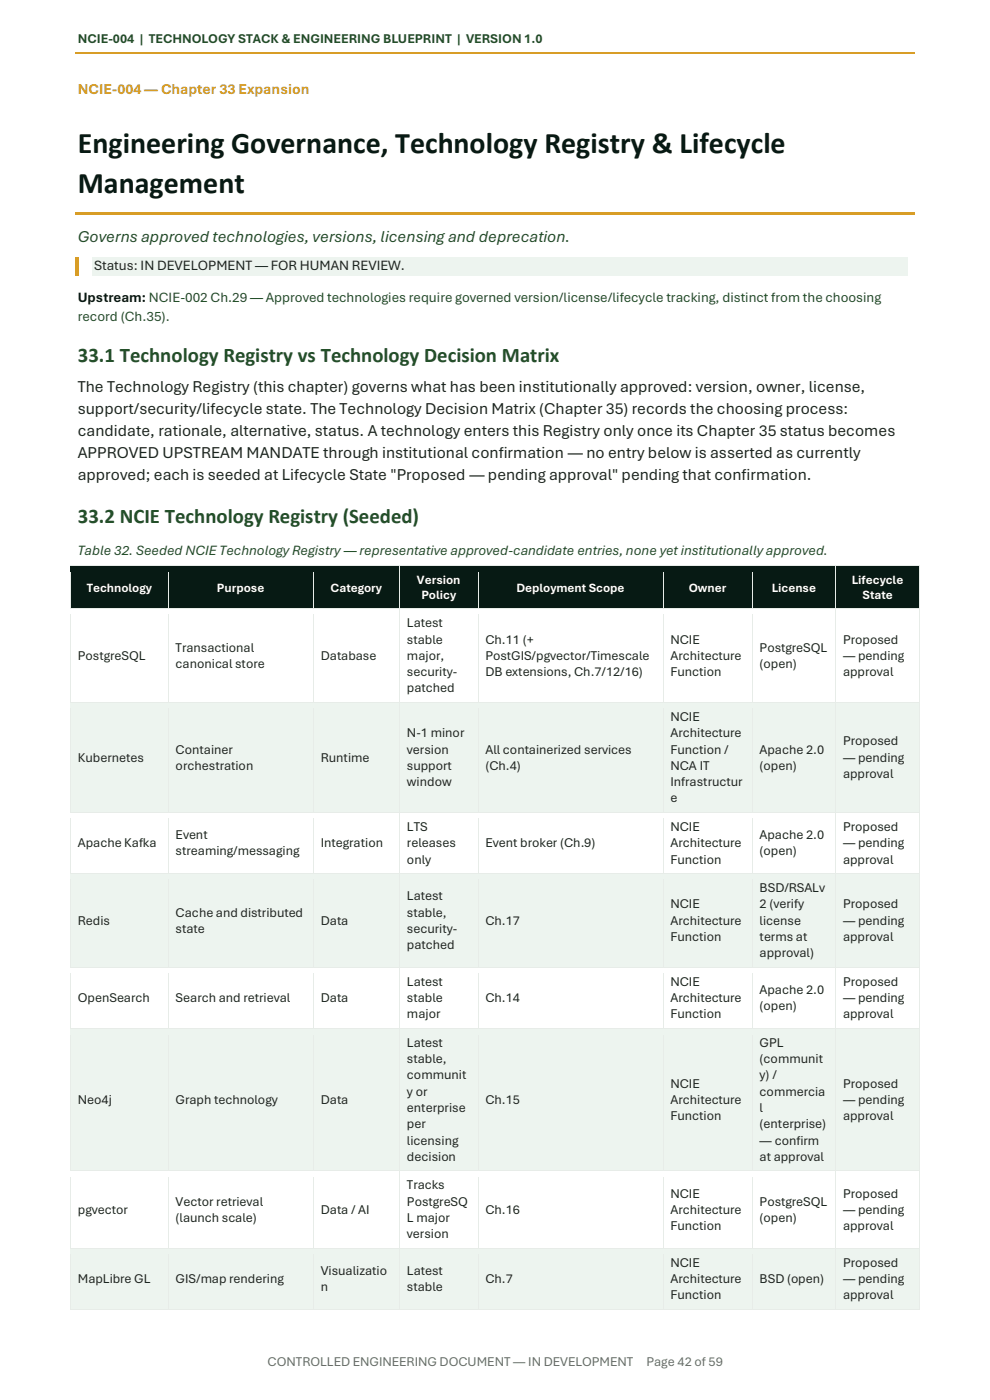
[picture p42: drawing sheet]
<svg xmlns="http://www.w3.org/2000/svg" width="210mm" height="297mm" viewBox="0 0 210 297" stroke-linecap="round" stroke-linejoin="round" font-family="sans-serif">
<defs><g id="words">
<g font-size="6.3" fill="#071a14">
<text x="16.5" y="32.6">Engineering Governance, Technology Registry &amp; Lifecycle</text>
<text x="16.5" y="40.9">Management</text>
</g>
<g font-size="4.4" fill="#234f29">
<text x="16.5" y="76.9">33.1 Technology Registry vs Technology Decision Matrix</text>
<text x="16.5" y="110.9">33.2 NCIE Technology Registry (Seeded)</text>
</g>
<text font-size="3.5" fill="#234f29" x="16.5" y="51.4">Governs approved technologies, versions, licensing and deprecation.</text>
<g font-size="3.5" fill="#202621">
<text x="16.5" y="83.2">The Technology Registry (this chapter) governs what has been institutionally approved: version, owner, license,</text>
<text x="16.5" y="87.9">support/security/lifecycle state. The Technology Decision Matrix (Chapter 35) records the choosing process:</text>
<text x="16.5" y="92.5">candidate, rationale, alternative, status. A technology enters this Registry only once its Chapter 35 status becomes</text>
<text x="16.5" y="97.2">APPROVED UPSTREAM MANDATE through institutional confirmation — no entry below is asserted as currently</text>
<text x="16.5" y="101.8">approved; each is seeded at Lifecycle State &quot;Proposed — pending approval&quot; pending that confirmation.</text>
</g>
<text font-size="3.2" fill="#d89d26" x="16.5" y="20">NCIE-004 — Chapter 33 Expansion</text>
<text font-size="3" fill="#202621" x="20" y="57.3">Status: IN DEVELOPMENT — FOR HUMAN REVIEW.</text>
<text font-size="3" fill="#071a14" x="16.5" y="64.1">Upstream: NCIE-002 Ch.29 — Approved technologies require governed version/license/lifecycle tracking, distinct from the choosing</text>
<g font-size="3" fill="#234f29">
<text x="16.5" y="68">record (Ch.35).</text>
<text x="16.5" y="117.8">Table 32. Seeded NCIE Technology Registry— representative approved-candidate entries, none yet institutionally approved.</text>
</g>
<text font-size="2.8" fill="#234f29" x="16.5" y="9.2">NCIE-004 | TECHNOLOGY STACK &amp; ENGINEERING BLUEPRINT | VERSION 1.0</text>
<g font-size="2.8" fill="#202621">
<text x="86.3" y="133.1">Latest</text>
<text x="86.3" y="136.5">stable</text>
<text x="103" y="136.5">Ch.11 (+</text>
<text x="142.2" y="136.5">NCIE</text>
<text x="178.9" y="136.5">Proposed</text>
<text x="16.5" y="140">PostgreSQL</text>
<text x="37.3" y="138.3">Transactional</text>
<text x="37.3" y="141.7">canonical store</text>
<text x="68" y="140">Database</text>
<text x="86.3" y="140">major,</text>
<text x="86.3" y="143.4">security-</text>
<text x="103" y="140">PostGIS/pgvector/Timescale</text>
<text x="103" y="143.4">DB extensions, Ch.7/12/16)</text>
<text x="142.2" y="140">Architecture</text>
<text x="142.2" y="143.4">Function</text>
<text x="161.1" y="138.3">PostgreSQL</text>
<text x="161.1" y="141.7">(open)</text>
<text x="178.9" y="140">— pending</text>
<text x="178.9" y="143.4">approval</text>
<text x="86.3" y="146.9">patched</text>
<text x="142.2" y="153">NCIE</text>
<text x="16.5" y="161.6">Kubernetes</text>
<text x="37.3" y="159.9">Container</text>
<text x="68" y="161.6">Runtime</text>
<text x="86.3" y="156.4">N-1 minor</text>
<text x="86.3" y="159.9">version</text>
<text x="103" y="159.9">All containerized services</text>
<text x="142.2" y="156.4">Architecture</text>
<text x="142.2" y="159.9">Function /</text>
<text x="161.1" y="159.9">Apache 2.0</text>
<text x="178.9" y="158.1">Proposed</text>
<text x="178.9" y="161.6">— pending</text>
<text x="37.3" y="163.3">orchestration</text>
<text x="86.3" y="163.3">support</text>
<text x="86.3" y="166.8">window</text>
<text x="103" y="163.3">(Ch.4)</text>
<text x="142.2" y="163.3">NCA IT</text>
<text x="142.2" y="166.8">Infrastructur</text>
<text x="161.1" y="163.3">(open)</text>
<text x="178.9" y="165">approval</text>
<text x="142.2" y="170.2">e</text>
<text x="16.5" y="179.7">Apache Kafka</text>
<text x="37.3" y="178">Event</text>
<text x="68" y="179.7">Integration</text>
<text x="86.3" y="176.3">LTS</text>
<text x="86.3" y="179.7">releases</text>
<text x="103" y="179.7">Event broker (Ch.9)</text>
<text x="142.2" y="176.3">NCIE</text>
<text x="142.2" y="179.7">Architecture</text>
<text x="161.1" y="178">Apache 2.0</text>
<text x="178.9" y="176.3">Proposed</text>
<text x="178.9" y="179.7">— pending</text>
<text x="37.3" y="181.5">streaming/messaging</text>
<text x="86.3" y="183.2">only</text>
<text x="142.2" y="183.2">Function</text>
<text x="161.1" y="181.5">(open)</text>
<text x="178.9" y="183.2">approval</text>
<text x="86.3" y="191">Latest</text>
<text x="161.1" y="189.3">BSD/RSALv</text>
<text x="16.5" y="196.2">Redis</text>
<text x="37.3" y="194.5">Cache and distributed</text>
<text x="37.3" y="197.9">state</text>
<text x="68" y="196.2">Data</text>
<text x="86.3" y="194.5">stable,</text>
<text x="86.3" y="197.9">security-</text>
<text x="103" y="196.2">Ch.17</text>
<text x="142.2" y="192.7">NCIE</text>
<text x="142.2" y="196.2">Architecture</text>
<text x="161.1" y="192.7">2 (verify</text>
<text x="161.1" y="196.2">license</text>
<text x="178.9" y="192.7">Proposed</text>
<text x="178.9" y="196.2">— pending</text>
<text x="86.3" y="201.3">patched</text>
<text x="142.2" y="199.6">Function</text>
<text x="161.1" y="199.6">terms at</text>
<text x="161.1" y="203.1">approval)</text>
<text x="178.9" y="199.6">approval</text>
<text x="86.3" y="209.2">Latest</text>
<text x="142.2" y="209.2">NCIE</text>
<text x="178.9" y="209.2">Proposed</text>
<text x="16.5" y="212.6">OpenSearch</text>
<text x="37.3" y="212.6">Search and retrieval</text>
<text x="68" y="212.6">Data</text>
<text x="86.3" y="212.6">stable</text>
<text x="103" y="212.6">Ch.14</text>
<text x="142.2" y="212.6">Architecture</text>
<text x="161.1" y="210.9">Apache 2.0</text>
<text x="161.1" y="214.3">(open)</text>
<text x="178.9" y="212.6">— pending</text>
<text x="86.3" y="216.1">major</text>
<text x="142.2" y="216.1">Function</text>
<text x="178.9" y="216.1">approval</text>
<text x="86.3" y="222.1">Latest</text>
<text x="86.3" y="225.6">stable,</text>
<text x="161.1" y="222.1">GPL</text>
<text x="161.1" y="225.6">(communit</text>
<text x="86.3" y="229">communit</text>
<text x="86.3" y="232.5">y or</text>
<text x="142.2" y="230.7">NCIE</text>
<text x="161.1" y="229">y) /</text>
<text x="161.1" y="232.5">commercia</text>
<text x="178.9" y="230.7">Proposed</text>
<text x="16.5" y="234.2">Neo4j</text>
<text x="37.3" y="234.2">Graph technology</text>
<text x="68" y="234.2">Data</text>
<text x="86.3" y="235.9">enterprise</text>
<text x="86.3" y="239.3">per</text>
<text x="103" y="234.2">Ch.15</text>
<text x="142.2" y="234.2">Architecture</text>
<text x="142.2" y="237.7">Function</text>
<text x="161.1" y="235.9">l</text>
<text x="161.1" y="239.3">(enterprise)</text>
<text x="178.9" y="234.2">— pending</text>
<text x="178.9" y="237.7">approval</text>
<text x="86.3" y="242.8">licensing</text>
<text x="161.1" y="242.8">— confirm</text>
<text x="86.3" y="246.2">decision</text>
<text x="161.1" y="246.2">at approval</text>
<text x="16.5" y="257.5">pgvector</text>
<text x="37.3" y="255.8">Vector retrieval</text>
<text x="68" y="257.5">Data / AI</text>
<text x="86.3" y="252.3">Tracks</text>
<text x="86.3" y="255.8">PostgreSQ</text>
<text x="103" y="257.5">Ch.16</text>
<text x="142.2" y="254.1">NCIE</text>
<text x="142.2" y="257.5">Architecture</text>
<text x="161.1" y="255.8">PostgreSQL</text>
<text x="178.9" y="254.1">Proposed</text>
<text x="178.9" y="257.5">— pending</text>
<text x="37.3" y="259.2">(launch scale)</text>
<text x="86.3" y="259.2">L major</text>
<text x="86.3" y="262.7">version</text>
<text x="142.2" y="261">Function</text>
<text x="161.1" y="259.2">(open)</text>
<text x="178.9" y="261">approval</text>
<text x="142.2" y="268.8">NCIE</text>
<text x="178.9" y="268.8">Proposed</text>
<text x="16.5" y="272.2">MapLibre GL</text>
<text x="37.3" y="272.2">GIS/map rendering</text>
<text x="68" y="270.5">Visualizatio</text>
<text x="68" y="273.9">n</text>
<text x="86.3" y="270.5">Latest</text>
<text x="86.3" y="273.9">stable</text>
<text x="103" y="272.2">Ch.7</text>
<text x="142.2" y="272.2">Architecture</text>
<text x="142.2" y="275.7">Function</text>
<text x="161.1" y="272.2">BSD (open)</text>
<text x="178.9" y="272.2">— pending</text>
<text x="178.9" y="275.7">approval</text>
</g>
<g font-size="2.8" fill="#66706a">
<text x="56.8" y="289.7">CONTROLLED ENGINEERING DOCUMENT — IN DEVELOPMENT</text>
<text x="137.2" y="289.7">Page 42 of 59</text>
</g>
<g font-size="2.7" fill="#fff">
<text x="18.4" y="125.5">Technology</text>
<text x="46" y="125.5">Purpose</text>
<text x="70.1" y="125.5">Category</text>
<text x="88.5" y="123.9">Version</text>
<text x="109.5" y="125.5">Deployment Scope</text>
<text x="146.1" y="125.5">Owner</text>
<text x="163.7" y="125.5">License</text>
<text x="180.7" y="123.9">Lifecycle</text>
<text x="89.4" y="127.1">Policy</text>
<text x="183" y="127.1">State</text>
</g>
</g></defs>
<path d="M16 11.2h178.1" fill="none" stroke="#d89d26" stroke-width=".34"/>
<path d="M16 44.9h178.1v.6h-178.1z" fill-rule="evenodd" fill="#d89d26"/>
<path d="M19.5 54.5h173.1v4h-173.1z" fill-rule="evenodd" fill="#edf4ef"/>
<path d="M15.9 54.5h.8v4h-.8z" fill-rule="evenodd" fill="#d89d26"/>
<g fill="#071a14">
<path d="M15 120.2h20.6v8.8h-20.6z" fill-rule="evenodd"/>
<path d="M16.5 123h17.6v3.2h-17.6z" fill-rule="evenodd"/>
<path d="M35.8 120.2h30.6v8.8h-30.6z" fill-rule="evenodd"/>
<path d="M37.3 123h27.6v3.2h-27.6z" fill-rule="evenodd"/>
<path d="M66.6 120.2h18v8.8h-18z" fill-rule="evenodd"/>
<path d="M68 123h15.2v3.2h-15.2z" fill-rule="evenodd"/>
<path d="M84.8 120.2h16.5v8.8h-16.5z" fill-rule="evenodd"/>
<path d="M86.3 121.4h13.5v3.2h-13.5z" fill-rule="evenodd"/>
<path d="M86.3 124.6h13.5v3.2h-13.5z" fill-rule="evenodd"/>
<path d="M101.4 120.2h39.1v8.8h-39.1z" fill-rule="evenodd"/>
<path d="M103 123h36v3.2h-36z" fill-rule="evenodd"/>
<path d="M140.7 120.2h18.8v8.8h-18.8z" fill-rule="evenodd"/>
<path d="M142.2 123h15.8v3.2h-15.8z" fill-rule="evenodd"/>
<path d="M159.6 120.2h17.6v8.8h-17.6z" fill-rule="evenodd"/>
<path d="M161.1 123h14.6v3.2h-14.6z" fill-rule="evenodd"/>
<path d="M177.4 120.2h17.7v8.8h-17.7z" fill-rule="evenodd"/>
<path d="M178.9 121.4h14.6v3.2h-14.6z" fill-rule="evenodd"/>
<path d="M178.9 124.6h14.6v3.2h-14.6z" fill-rule="evenodd"/>
</g>
<g fill="#e7ece8">
<path d="M14.8 119.9h.2v1.4h-.2z" fill-rule="evenodd"/>
<path d="M14.8 119.9h.2v.2h-.2z" fill-rule="evenodd"/>
</g>
<path d="M15 120h20.6" fill="none" stroke="#e7ece8" stroke-width=".21"/>
<path d="M15 120.1h20.6v1.2h-20.6z" fill-rule="evenodd" fill="#071a14"/>
<g fill="#e7ece8">
<path d="M35.6 120.1h.2v1.2h-.2z" fill-rule="evenodd"/>
<path d="M35.6 119.9h.2v.2h-.2z" fill-rule="evenodd"/>
</g>
<path d="M35.8 120h30.6" fill="none" stroke="#e7ece8" stroke-width=".21"/>
<path d="M35.8 120.1h30.6v1.2h-30.6z" fill-rule="evenodd" fill="#071a14"/>
<g fill="#e7ece8">
<path d="M66.4 120.1h.2v1.2h-.2z" fill-rule="evenodd"/>
<path d="M66.4 119.9h.2v.2h-.2z" fill-rule="evenodd"/>
</g>
<path d="M66.6 120h18.1" fill="none" stroke="#e7ece8" stroke-width=".21"/>
<path d="M66.6 120.1h18.1v1.2h-18.1z" fill-rule="evenodd" fill="#071a14"/>
<g fill="#e7ece8">
<path d="M84.7 120.1h.2v1.2h-.2z" fill-rule="evenodd"/>
<path d="M84.7 119.9h.2v.2h-.2z" fill-rule="evenodd"/>
</g>
<path d="M84.9 120h16.4" fill="none" stroke="#e7ece8" stroke-width=".21"/>
<path d="M84.9 120.1h16.4v1.2h-16.4z" fill-rule="evenodd" fill="#071a14"/>
<g fill="#e7ece8">
<path d="M101.3 120.1h.2v1.2h-.2z" fill-rule="evenodd"/>
<path d="M101.3 119.9h.2v.2h-.2z" fill-rule="evenodd"/>
</g>
<path d="M101.5 120h39.1" fill="none" stroke="#e7ece8" stroke-width=".21"/>
<path d="M101.5 120.1h39.1v1.2h-39.1z" fill-rule="evenodd" fill="#071a14"/>
<g fill="#e7ece8">
<path d="M140.6 120.1h.1v1.2h-.1z" fill-rule="evenodd"/>
<path d="M140.6 119.9h.1v.2h-.1z" fill-rule="evenodd"/>
</g>
<path d="M140.7 120h18.8" fill="none" stroke="#e7ece8" stroke-width=".21"/>
<path d="M140.7 120.1h18.8v1.2h-18.8z" fill-rule="evenodd" fill="#071a14"/>
<g fill="#e7ece8">
<path d="M159.5 120.1h.2v1.2h-.2z" fill-rule="evenodd"/>
<path d="M159.5 119.9h.2v.2h-.2z" fill-rule="evenodd"/>
</g>
<path d="M159.7 120h17.5" fill="none" stroke="#e7ece8" stroke-width=".21"/>
<path d="M159.7 120.1h17.5v1.2h-17.5z" fill-rule="evenodd" fill="#071a14"/>
<g fill="#e7ece8">
<path d="M177.2 120.1h.2v1.2h-.2z" fill-rule="evenodd"/>
<path d="M177.2 119.9h.2v.2h-.2z" fill-rule="evenodd"/>
</g>
<path d="M177.4 120h17.7" fill="none" stroke="#e7ece8" stroke-width=".21"/>
<path d="M177.4 120.1h17.7v1.2h-17.7z" fill-rule="evenodd" fill="#071a14"/>
<g fill="#e7ece8">
<path d="M195.1 119.9h.1v1.4h-.1z" fill-rule="evenodd"/>
<path d="M195.1 119.9h.1v.2h-.1z" fill-rule="evenodd"/>
</g>
<path d="M14.9 127.8h20.8v1.2h-20.8z" fill-rule="evenodd" fill="#071a14"/>
<path d="M14.9 121.3v7.7" fill="none" stroke="#e7ece8" stroke-width=".21"/>
<path d="M35.7 127.8h30.8v1.2h-30.8z" fill-rule="evenodd" fill="#071a14"/>
<path d="M35.7 121.3v7.7" fill="none" stroke="#e7ece8" stroke-width=".21"/>
<path d="M66.5 127.8h18.3v1.2h-18.3z" fill-rule="evenodd" fill="#071a14"/>
<path d="M66.5 121.3v7.7" fill="none" stroke="#e7ece8" stroke-width=".21"/>
<path d="M84.8 127.8h16.6v1.2h-16.6z" fill-rule="evenodd" fill="#071a14"/>
<path d="M84.8 121.3v7.7" fill="none" stroke="#e7ece8" stroke-width=".21"/>
<path d="M101.4 127.8h39.3v1.2h-39.3z" fill-rule="evenodd" fill="#071a14"/>
<path d="M101.4 121.3v7.7" fill="none" stroke="#e7ece8" stroke-width=".21"/>
<path d="M140.7 127.8h18.9v1.2h-18.9z" fill-rule="evenodd" fill="#071a14"/>
<path d="M140.7 121.3v7.7" fill="none" stroke="#e7ece8" stroke-width=".21"/>
<path d="M159.6 127.8h17.7v1.2h-17.7z" fill-rule="evenodd" fill="#071a14"/>
<path d="M159.6 121.3v7.7" fill="none" stroke="#e7ece8" stroke-width=".21"/>
<path d="M177.3 127.8h17.8v1.2h-17.8z" fill-rule="evenodd" fill="#071a14"/>
<path d="M177.3 121.3v7.7M195.1 121.3v7.7" fill="none" stroke="#e7ece8" stroke-width=".21"/>
<g fill="#fff">
<path d="M15 129.3h20.6v19.6h-20.6z" fill-rule="evenodd"/>
<path d="M16.5 137.3h17.6v3.5h-17.6z" fill-rule="evenodd"/>
<path d="M35.8 129.3h30.6v19.6h-30.6z" fill-rule="evenodd"/>
<path d="M37.3 135.7h27.6v3.4h-27.6z" fill-rule="evenodd"/>
<path d="M37.3 139.1h27.6v3.5h-27.6z" fill-rule="evenodd"/>
<path d="M66.6 129.3h18v19.6h-18z" fill-rule="evenodd"/>
<path d="M68 137.3h15.2v3.5h-15.2z" fill-rule="evenodd"/>
<path d="M84.8 129.3h16.5v19.6h-16.5z" fill-rule="evenodd"/>
<path d="M86.3 130.5h13.5v3.4h-13.5z" fill-rule="evenodd"/>
<path d="M86.3 133.9h13.5v3.4h-13.5z" fill-rule="evenodd"/>
<path d="M86.3 137.3h13.5v3.5h-13.5z" fill-rule="evenodd"/>
<path d="M86.3 140.8h13.5v3.4h-13.5z" fill-rule="evenodd"/>
<path d="M86.3 144.2h13.5v3.5h-13.5z" fill-rule="evenodd"/>
<path d="M101.4 129.3h39.1v19.6h-39.1z" fill-rule="evenodd"/>
<path d="M103 133.9h36v3.4h-36z" fill-rule="evenodd"/>
<path d="M103 137.3h36v3.5h-36z" fill-rule="evenodd"/>
<path d="M103 140.8h36v3.4h-36z" fill-rule="evenodd"/>
<path d="M140.7 129.3h18.8v19.6h-18.8z" fill-rule="evenodd"/>
<path d="M142.2 133.9h15.8v3.4h-15.8z" fill-rule="evenodd"/>
<path d="M142.2 137.3h15.8v3.5h-15.8z" fill-rule="evenodd"/>
<path d="M142.2 140.8h15.8v3.4h-15.8z" fill-rule="evenodd"/>
<path d="M159.6 129.3h17.6v19.6h-17.6z" fill-rule="evenodd"/>
<path d="M161.1 135.7h14.6v3.4h-14.6z" fill-rule="evenodd"/>
<path d="M161.1 139.1h14.6v3.5h-14.6z" fill-rule="evenodd"/>
<path d="M177.4 129.3h17.7v19.6h-17.7z" fill-rule="evenodd"/>
<path d="M178.9 133.9h14.6v3.4h-14.6z" fill-rule="evenodd"/>
<path d="M178.9 137.3h14.6v3.5h-14.6z" fill-rule="evenodd"/>
<path d="M178.9 140.8h14.6v3.4h-14.6z" fill-rule="evenodd"/>
</g>
<path d="M14.8 129h.2v1.4h-.2z" fill-rule="evenodd" fill="#e7ece8"/>
<path d="M15 129.1h20.6" fill="none" stroke="#e7ece8" stroke-width=".21"/>
<path d="M15 129.2h20.6v1.2h-20.6z" fill-rule="evenodd" fill="#fff"/>
<path d="M35.6 129h.2v1.4h-.2z" fill-rule="evenodd" fill="#e7ece8"/>
<path d="M35.8 129.1h30.6" fill="none" stroke="#e7ece8" stroke-width=".21"/>
<path d="M35.8 129.2h30.6v1.2h-30.6z" fill-rule="evenodd" fill="#fff"/>
<path d="M66.4 129h.2v1.4h-.2z" fill-rule="evenodd" fill="#e7ece8"/>
<path d="M66.6 129.1h18.1" fill="none" stroke="#e7ece8" stroke-width=".21"/>
<path d="M66.6 129.2h18.1v1.2h-18.1z" fill-rule="evenodd" fill="#fff"/>
<path d="M84.7 129h.2v1.4h-.2z" fill-rule="evenodd" fill="#e7ece8"/>
<path d="M84.9 129.1h16.4" fill="none" stroke="#e7ece8" stroke-width=".21"/>
<path d="M84.9 129.2h16.4v1.2h-16.4z" fill-rule="evenodd" fill="#fff"/>
<path d="M101.3 129h.2v1.4h-.2z" fill-rule="evenodd" fill="#e7ece8"/>
<path d="M101.5 129.1h39.1" fill="none" stroke="#e7ece8" stroke-width=".21"/>
<path d="M101.5 129.2h39.1v1.2h-39.1z" fill-rule="evenodd" fill="#fff"/>
<path d="M140.6 129h.1v1.4h-.1z" fill-rule="evenodd" fill="#e7ece8"/>
<path d="M140.7 129.1h18.8" fill="none" stroke="#e7ece8" stroke-width=".21"/>
<path d="M140.7 129.2h18.8v1.2h-18.8z" fill-rule="evenodd" fill="#fff"/>
<path d="M159.5 129h.2v1.4h-.2z" fill-rule="evenodd" fill="#e7ece8"/>
<path d="M159.7 129.1h17.5" fill="none" stroke="#e7ece8" stroke-width=".21"/>
<path d="M159.7 129.2h17.5v1.2h-17.5z" fill-rule="evenodd" fill="#fff"/>
<path d="M177.2 129h.2v1.4h-.2z" fill-rule="evenodd" fill="#e7ece8"/>
<path d="M177.4 129.1h17.7" fill="none" stroke="#e7ece8" stroke-width=".21"/>
<path d="M177.4 129.2h17.7v1.2h-17.7z" fill-rule="evenodd" fill="#fff"/>
<path d="M195.1 129h.1v1.4h-.1z" fill-rule="evenodd" fill="#e7ece8"/>
<path d="M14.9 147.7h20.8v1.2h-20.8z" fill-rule="evenodd" fill="#fff"/>
<path d="M14.9 130.4v18.5" fill="none" stroke="#e7ece8" stroke-width=".21"/>
<path d="M35.7 147.7h30.8v1.2h-30.8z" fill-rule="evenodd" fill="#fff"/>
<path d="M35.7 130.4v18.5" fill="none" stroke="#e7ece8" stroke-width=".21"/>
<path d="M66.5 147.7h18.3v1.2h-18.3z" fill-rule="evenodd" fill="#fff"/>
<path d="M66.5 130.4v18.5" fill="none" stroke="#e7ece8" stroke-width=".21"/>
<path d="M84.8 147.7h16.6v1.2h-16.6z" fill-rule="evenodd" fill="#fff"/>
<path d="M84.8 130.4v18.5" fill="none" stroke="#e7ece8" stroke-width=".21"/>
<path d="M101.4 147.7h39.3v1.2h-39.3z" fill-rule="evenodd" fill="#fff"/>
<path d="M101.4 130.4v18.5" fill="none" stroke="#e7ece8" stroke-width=".21"/>
<path d="M140.7 147.7h18.9v1.2h-18.9z" fill-rule="evenodd" fill="#fff"/>
<path d="M140.7 130.4v18.5" fill="none" stroke="#e7ece8" stroke-width=".21"/>
<path d="M159.6 147.7h17.7v1.2h-17.7z" fill-rule="evenodd" fill="#fff"/>
<path d="M159.6 130.4v18.5" fill="none" stroke="#e7ece8" stroke-width=".21"/>
<path d="M177.3 147.7h17.8v1.2h-17.8z" fill-rule="evenodd" fill="#fff"/>
<path d="M177.3 130.4v18.5M195.1 130.4v18.5" fill="none" stroke="#e7ece8" stroke-width=".21"/>
<g fill="#edf4ef">
<path d="M15 149.1h20.6v23.1h-20.6z" fill-rule="evenodd"/>
<path d="M16.5 159h17.6v3.4h-17.6z" fill-rule="evenodd"/>
<path d="M35.8 149.1h30.6v23.1h-30.6z" fill-rule="evenodd"/>
<path d="M37.3 157.2h27.6v3.5h-27.6z" fill-rule="evenodd"/>
<path d="M37.3 160.7h27.6v3.4h-27.6z" fill-rule="evenodd"/>
<path d="M66.6 149.1h18v23.1h-18z" fill-rule="evenodd"/>
<path d="M68 159h15.2v3.4h-15.2z" fill-rule="evenodd"/>
<path d="M84.8 149.1h16.5v23.1h-16.5z" fill-rule="evenodd"/>
<path d="M86.3 153.8h13.5v3.4h-13.5z" fill-rule="evenodd"/>
<path d="M86.3 157.2h13.5v3.5h-13.5z" fill-rule="evenodd"/>
<path d="M86.3 160.7h13.5v3.4h-13.5z" fill-rule="evenodd"/>
<path d="M86.3 164.1h13.5v3.5h-13.5z" fill-rule="evenodd"/>
<path d="M101.4 149.1h39.1v23.1h-39.1z" fill-rule="evenodd"/>
<path d="M103 157.2h36v3.5h-36z" fill-rule="evenodd"/>
<path d="M103 160.7h36v3.4h-36z" fill-rule="evenodd"/>
<path d="M140.7 149.1h18.8v23.1h-18.8z" fill-rule="evenodd"/>
<path d="M142.2 150.3h15.8v3.5h-15.8z" fill-rule="evenodd"/>
<path d="M142.2 153.8h15.8v3.4h-15.8z" fill-rule="evenodd"/>
<path d="M142.2 157.2h15.8v3.5h-15.8z" fill-rule="evenodd"/>
<path d="M142.2 160.7h15.8v3.4h-15.8z" fill-rule="evenodd"/>
<path d="M142.2 164.1h15.8v3.5h-15.8z" fill-rule="evenodd"/>
<path d="M142.2 167.6h15.8v3.4h-15.8z" fill-rule="evenodd"/>
<path d="M159.6 149.1h17.6v23.1h-17.6z" fill-rule="evenodd"/>
<path d="M161.1 157.2h14.6v3.5h-14.6z" fill-rule="evenodd"/>
<path d="M161.1 160.7h14.6v3.4h-14.6z" fill-rule="evenodd"/>
<path d="M177.4 149.1h17.7v23.1h-17.7z" fill-rule="evenodd"/>
<path d="M178.9 155.5h14.6v3.5h-14.6z" fill-rule="evenodd"/>
<path d="M178.9 159h14.6v3.4h-14.6z" fill-rule="evenodd"/>
<path d="M178.9 162.4h14.6v3.4h-14.6z" fill-rule="evenodd"/>
</g>
<path d="M14.8 148.9h.2v1.4h-.2z" fill-rule="evenodd" fill="#e7ece8"/>
<path d="M15 149h20.6" fill="none" stroke="#e7ece8" stroke-width=".21"/>
<path d="M15 149.1h20.6v1.2h-20.6z" fill-rule="evenodd" fill="#edf4ef"/>
<path d="M35.6 148.9h.2v1.4h-.2z" fill-rule="evenodd" fill="#e7ece8"/>
<path d="M35.8 149h30.6" fill="none" stroke="#e7ece8" stroke-width=".21"/>
<path d="M35.8 149.1h30.6v1.2h-30.6z" fill-rule="evenodd" fill="#edf4ef"/>
<path d="M66.4 148.9h.2v1.4h-.2z" fill-rule="evenodd" fill="#e7ece8"/>
<path d="M66.6 149h18.1" fill="none" stroke="#e7ece8" stroke-width=".21"/>
<path d="M66.6 149.1h18.1v1.2h-18.1z" fill-rule="evenodd" fill="#edf4ef"/>
<path d="M84.7 148.9h.2v1.4h-.2z" fill-rule="evenodd" fill="#e7ece8"/>
<path d="M84.9 149h16.4" fill="none" stroke="#e7ece8" stroke-width=".21"/>
<path d="M84.9 149.1h16.4v1.2h-16.4z" fill-rule="evenodd" fill="#edf4ef"/>
<path d="M101.3 148.9h.2v1.4h-.2z" fill-rule="evenodd" fill="#e7ece8"/>
<path d="M101.5 149h39.1" fill="none" stroke="#e7ece8" stroke-width=".21"/>
<path d="M101.5 149.1h39.1v1.2h-39.1z" fill-rule="evenodd" fill="#edf4ef"/>
<path d="M140.6 148.9h.1v1.4h-.1z" fill-rule="evenodd" fill="#e7ece8"/>
<path d="M140.7 149h18.8" fill="none" stroke="#e7ece8" stroke-width=".21"/>
<path d="M140.7 149.1h18.8v1.2h-18.8z" fill-rule="evenodd" fill="#edf4ef"/>
<path d="M159.5 148.9h.2v1.4h-.2z" fill-rule="evenodd" fill="#e7ece8"/>
<path d="M159.7 149h17.5" fill="none" stroke="#e7ece8" stroke-width=".21"/>
<path d="M159.7 149.1h17.5v1.2h-17.5z" fill-rule="evenodd" fill="#edf4ef"/>
<path d="M177.2 148.9h.2v1.4h-.2z" fill-rule="evenodd" fill="#e7ece8"/>
<path d="M177.4 149h17.7" fill="none" stroke="#e7ece8" stroke-width=".21"/>
<path d="M177.4 149.1h17.7v1.2h-17.7z" fill-rule="evenodd" fill="#edf4ef"/>
<path d="M195.1 148.9h.1v1.4h-.1z" fill-rule="evenodd" fill="#e7ece8"/>
<path d="M14.9 171.1h20.8v1.2h-20.8z" fill-rule="evenodd" fill="#edf4ef"/>
<path d="M14.9 150.3v22" fill="none" stroke="#e7ece8" stroke-width=".21"/>
<path d="M35.7 171.1h30.8v1.2h-30.8z" fill-rule="evenodd" fill="#edf4ef"/>
<path d="M35.7 150.3v22" fill="none" stroke="#e7ece8" stroke-width=".21"/>
<path d="M66.5 171.1h18.3v1.2h-18.3z" fill-rule="evenodd" fill="#edf4ef"/>
<path d="M66.5 150.3v22" fill="none" stroke="#e7ece8" stroke-width=".21"/>
<path d="M84.8 171.1h16.6v1.2h-16.6z" fill-rule="evenodd" fill="#edf4ef"/>
<path d="M84.8 150.3v22" fill="none" stroke="#e7ece8" stroke-width=".21"/>
<path d="M101.4 171.1h39.3v1.2h-39.3z" fill-rule="evenodd" fill="#edf4ef"/>
<path d="M101.4 150.3v22" fill="none" stroke="#e7ece8" stroke-width=".21"/>
<path d="M140.7 171.1h18.9v1.2h-18.9z" fill-rule="evenodd" fill="#edf4ef"/>
<path d="M140.7 150.3v22" fill="none" stroke="#e7ece8" stroke-width=".21"/>
<path d="M159.6 171.1h17.7v1.2h-17.7z" fill-rule="evenodd" fill="#edf4ef"/>
<path d="M159.6 150.3v22" fill="none" stroke="#e7ece8" stroke-width=".21"/>
<path d="M177.3 171.1h17.8v1.2h-17.8z" fill-rule="evenodd" fill="#edf4ef"/>
<path d="M177.3 150.3v22M195.1 150.3v22" fill="none" stroke="#e7ece8" stroke-width=".21"/>
<g fill="#fff">
<path d="M15 172.4h20.6v12.8h-20.6z" fill-rule="evenodd"/>
<path d="M16.5 177.1h17.6v3.5h-17.6z" fill-rule="evenodd"/>
<path d="M35.8 172.4h30.6v12.8h-30.6z" fill-rule="evenodd"/>
<path d="M37.3 175.4h27.6v3.4h-27.6z" fill-rule="evenodd"/>
<path d="M37.3 178.8h27.6v3.5h-27.6z" fill-rule="evenodd"/>
<path d="M66.6 172.4h18v12.8h-18z" fill-rule="evenodd"/>
<path d="M68 177.1h15.2v3.5h-15.2z" fill-rule="evenodd"/>
<path d="M84.8 172.4h16.5v12.8h-16.5z" fill-rule="evenodd"/>
<path d="M86.3 173.7h13.5v3.4h-13.5z" fill-rule="evenodd"/>
<path d="M86.3 177.1h13.5v3.5h-13.5z" fill-rule="evenodd"/>
<path d="M86.3 180.6h13.5v3.4h-13.5z" fill-rule="evenodd"/>
<path d="M101.4 172.4h39.1v12.8h-39.1z" fill-rule="evenodd"/>
<path d="M103 177.1h36v3.5h-36z" fill-rule="evenodd"/>
<path d="M140.7 172.4h18.8v12.8h-18.8z" fill-rule="evenodd"/>
<path d="M142.2 173.7h15.8v3.4h-15.8z" fill-rule="evenodd"/>
<path d="M142.2 177.1h15.8v3.5h-15.8z" fill-rule="evenodd"/>
<path d="M142.2 180.6h15.8v3.4h-15.8z" fill-rule="evenodd"/>
<path d="M159.6 172.4h17.6v12.8h-17.6z" fill-rule="evenodd"/>
<path d="M161.1 175.4h14.6v3.4h-14.6z" fill-rule="evenodd"/>
<path d="M161.1 178.8h14.6v3.5h-14.6z" fill-rule="evenodd"/>
<path d="M177.4 172.4h17.7v12.8h-17.7z" fill-rule="evenodd"/>
<path d="M178.9 173.7h14.6v3.4h-14.6z" fill-rule="evenodd"/>
<path d="M178.9 177.1h14.6v3.5h-14.6z" fill-rule="evenodd"/>
<path d="M178.9 180.6h14.6v3.4h-14.6z" fill-rule="evenodd"/>
</g>
<path d="M14.8 172.3h.2v1.4h-.2z" fill-rule="evenodd" fill="#e7ece8"/>
<path d="M15 172.4h20.6" fill="none" stroke="#e7ece8" stroke-width=".21"/>
<path d="M15 172.4h20.6v1.3h-20.6z" fill-rule="evenodd" fill="#fff"/>
<path d="M35.6 172.3h.2v1.4h-.2z" fill-rule="evenodd" fill="#e7ece8"/>
<path d="M35.8 172.4h30.6" fill="none" stroke="#e7ece8" stroke-width=".21"/>
<path d="M35.8 172.4h30.6v1.3h-30.6z" fill-rule="evenodd" fill="#fff"/>
<path d="M66.4 172.3h.2v1.4h-.2z" fill-rule="evenodd" fill="#e7ece8"/>
<path d="M66.6 172.4h18.1" fill="none" stroke="#e7ece8" stroke-width=".21"/>
<path d="M66.6 172.4h18.1v1.3h-18.1z" fill-rule="evenodd" fill="#fff"/>
<path d="M84.7 172.3h.2v1.4h-.2z" fill-rule="evenodd" fill="#e7ece8"/>
<path d="M84.9 172.4h16.4" fill="none" stroke="#e7ece8" stroke-width=".21"/>
<path d="M84.9 172.4h16.4v1.3h-16.4z" fill-rule="evenodd" fill="#fff"/>
<path d="M101.3 172.3h.2v1.4h-.2z" fill-rule="evenodd" fill="#e7ece8"/>
<path d="M101.5 172.4h39.1" fill="none" stroke="#e7ece8" stroke-width=".21"/>
<path d="M101.5 172.4h39.1v1.3h-39.1z" fill-rule="evenodd" fill="#fff"/>
<path d="M140.6 172.3h.1v1.4h-.1z" fill-rule="evenodd" fill="#e7ece8"/>
<path d="M140.7 172.4h18.8" fill="none" stroke="#e7ece8" stroke-width=".21"/>
<path d="M140.7 172.4h18.8v1.3h-18.8z" fill-rule="evenodd" fill="#fff"/>
<path d="M159.5 172.3h.2v1.4h-.2z" fill-rule="evenodd" fill="#e7ece8"/>
<path d="M159.7 172.4h17.5" fill="none" stroke="#e7ece8" stroke-width=".21"/>
<path d="M159.7 172.4h17.5v1.3h-17.5z" fill-rule="evenodd" fill="#fff"/>
<path d="M177.2 172.3h.2v1.4h-.2z" fill-rule="evenodd" fill="#e7ece8"/>
<path d="M177.4 172.4h17.7" fill="none" stroke="#e7ece8" stroke-width=".21"/>
<path d="M177.4 172.4h17.7v1.3h-17.7z" fill-rule="evenodd" fill="#fff"/>
<path d="M195.1 172.3h.1v1.4h-.1z" fill-rule="evenodd" fill="#e7ece8"/>
<path d="M14.9 184h20.8v1.2h-20.8z" fill-rule="evenodd" fill="#fff"/>
<path d="M14.9 173.7v11.5" fill="none" stroke="#e7ece8" stroke-width=".21"/>
<path d="M35.7 184h30.8v1.2h-30.8z" fill-rule="evenodd" fill="#fff"/>
<path d="M35.7 173.7v11.5" fill="none" stroke="#e7ece8" stroke-width=".21"/>
<path d="M66.5 184h18.3v1.2h-18.3z" fill-rule="evenodd" fill="#fff"/>
<path d="M66.5 173.7v11.5" fill="none" stroke="#e7ece8" stroke-width=".21"/>
<path d="M84.8 184h16.6v1.2h-16.6z" fill-rule="evenodd" fill="#fff"/>
<path d="M84.8 173.7v11.5" fill="none" stroke="#e7ece8" stroke-width=".21"/>
<path d="M101.4 184h39.3v1.2h-39.3z" fill-rule="evenodd" fill="#fff"/>
<path d="M101.4 173.7v11.5" fill="none" stroke="#e7ece8" stroke-width=".21"/>
<path d="M140.7 184h18.9v1.2h-18.9z" fill-rule="evenodd" fill="#fff"/>
<path d="M140.7 173.7v11.5" fill="none" stroke="#e7ece8" stroke-width=".21"/>
<path d="M159.6 184h17.7v1.2h-17.7z" fill-rule="evenodd" fill="#fff"/>
<path d="M159.6 173.7v11.5" fill="none" stroke="#e7ece8" stroke-width=".21"/>
<path d="M177.3 184h17.8v1.2h-17.8z" fill-rule="evenodd" fill="#fff"/>
<path d="M177.3 173.7v11.5M195.1 173.7v11.5" fill="none" stroke="#e7ece8" stroke-width=".21"/>
<g fill="#edf4ef">
<path d="M15 185.4h20.6v19.7h-20.6z" fill-rule="evenodd"/>
<path d="M16.5 193.5h17.6v3.5h-17.6z" fill-rule="evenodd"/>
<path d="M35.8 185.4h30.6v19.7h-30.6z" fill-rule="evenodd"/>
<path d="M37.3 191.8h27.6v3.5h-27.6z" fill-rule="evenodd"/>
<path d="M37.3 195.3h27.6v3.4h-27.6z" fill-rule="evenodd"/>
<path d="M66.6 185.4h18v19.7h-18z" fill-rule="evenodd"/>
<path d="M68 193.5h15.2v3.5h-15.2z" fill-rule="evenodd"/>
<path d="M84.8 185.4h16.5v19.7h-16.5z" fill-rule="evenodd"/>
<path d="M86.3 188.4h13.5v3.4h-13.5z" fill-rule="evenodd"/>
<path d="M86.3 191.8h13.5v3.5h-13.5z" fill-rule="evenodd"/>
<path d="M86.3 195.3h13.5v3.4h-13.5z" fill-rule="evenodd"/>
<path d="M86.3 198.7h13.5v3.5h-13.5z" fill-rule="evenodd"/>
<path d="M101.4 185.4h39.1v19.7h-39.1z" fill-rule="evenodd"/>
<path d="M103 193.5h36v3.5h-36z" fill-rule="evenodd"/>
<path d="M140.7 185.4h18.8v19.7h-18.8z" fill-rule="evenodd"/>
<path d="M142.2 190.1h15.8v3.4h-15.8z" fill-rule="evenodd"/>
<path d="M142.2 193.5h15.8v3.5h-15.8z" fill-rule="evenodd"/>
<path d="M142.2 197h15.8v3.4h-15.8z" fill-rule="evenodd"/>
<path d="M159.6 185.4h17.6v19.7h-17.6z" fill-rule="evenodd"/>
<path d="M161.1 186.7h14.6v3.4h-14.6z" fill-rule="evenodd"/>
<path d="M161.1 190.1h14.6v3.4h-14.6z" fill-rule="evenodd"/>
<path d="M161.1 193.5h14.6v3.5h-14.6z" fill-rule="evenodd"/>
<path d="M161.1 197h14.6v3.4h-14.6z" fill-rule="evenodd"/>
<path d="M161.1 200.4h14.6v3.5h-14.6z" fill-rule="evenodd"/>
<path d="M177.4 185.4h17.7v19.7h-17.7z" fill-rule="evenodd"/>
<path d="M178.9 190.1h14.6v3.4h-14.6z" fill-rule="evenodd"/>
<path d="M178.9 193.5h14.6v3.5h-14.6z" fill-rule="evenodd"/>
<path d="M178.9 197h14.6v3.4h-14.6z" fill-rule="evenodd"/>
</g>
<path d="M14.8 185.2h.2v1.4h-.2z" fill-rule="evenodd" fill="#e7ece8"/>
<path d="M15 185.3h20.6" fill="none" stroke="#e7ece8" stroke-width=".21"/>
<path d="M15 185.4h20.6v1.2h-20.6z" fill-rule="evenodd" fill="#edf4ef"/>
<path d="M35.6 185.2h.2v1.4h-.2z" fill-rule="evenodd" fill="#e7ece8"/>
<path d="M35.8 185.3h30.6" fill="none" stroke="#e7ece8" stroke-width=".21"/>
<path d="M35.8 185.4h30.6v1.2h-30.6z" fill-rule="evenodd" fill="#edf4ef"/>
<path d="M66.4 185.2h.2v1.4h-.2z" fill-rule="evenodd" fill="#e7ece8"/>
<path d="M66.6 185.3h18.1" fill="none" stroke="#e7ece8" stroke-width=".21"/>
<path d="M66.6 185.4h18.1v1.2h-18.1z" fill-rule="evenodd" fill="#edf4ef"/>
<path d="M84.7 185.2h.2v1.4h-.2z" fill-rule="evenodd" fill="#e7ece8"/>
<path d="M84.9 185.3h16.4" fill="none" stroke="#e7ece8" stroke-width=".21"/>
<path d="M84.9 185.4h16.4v1.2h-16.4z" fill-rule="evenodd" fill="#edf4ef"/>
<path d="M101.3 185.2h.2v1.4h-.2z" fill-rule="evenodd" fill="#e7ece8"/>
<path d="M101.5 185.3h39.1" fill="none" stroke="#e7ece8" stroke-width=".21"/>
<path d="M101.5 185.4h39.1v1.2h-39.1z" fill-rule="evenodd" fill="#edf4ef"/>
<path d="M140.6 185.2h.1v1.4h-.1z" fill-rule="evenodd" fill="#e7ece8"/>
<path d="M140.7 185.3h18.8" fill="none" stroke="#e7ece8" stroke-width=".21"/>
<path d="M140.7 185.4h18.8v1.2h-18.8z" fill-rule="evenodd" fill="#edf4ef"/>
<path d="M159.5 185.2h.2v1.4h-.2z" fill-rule="evenodd" fill="#e7ece8"/>
<path d="M159.7 185.3h17.5" fill="none" stroke="#e7ece8" stroke-width=".21"/>
<path d="M159.7 185.4h17.5v1.2h-17.5z" fill-rule="evenodd" fill="#edf4ef"/>
<path d="M177.2 185.2h.2v1.4h-.2z" fill-rule="evenodd" fill="#e7ece8"/>
<path d="M177.4 185.3h17.7" fill="none" stroke="#e7ece8" stroke-width=".21"/>
<path d="M177.4 185.4h17.7v1.2h-17.7z" fill-rule="evenodd" fill="#edf4ef"/>
<path d="M195.1 185.2h.1v1.4h-.1z" fill-rule="evenodd" fill="#e7ece8"/>
<path d="M14.9 203.9h20.8v1.2h-20.8z" fill-rule="evenodd" fill="#edf4ef"/>
<path d="M14.9 186.6v18.5" fill="none" stroke="#e7ece8" stroke-width=".21"/>
<path d="M35.7 203.9h30.8v1.2h-30.8z" fill-rule="evenodd" fill="#edf4ef"/>
<path d="M35.7 186.6v18.5" fill="none" stroke="#e7ece8" stroke-width=".21"/>
<path d="M66.5 203.9h18.3v1.2h-18.3z" fill-rule="evenodd" fill="#edf4ef"/>
<path d="M66.5 186.6v18.5" fill="none" stroke="#e7ece8" stroke-width=".21"/>
<path d="M84.8 203.9h16.6v1.2h-16.6z" fill-rule="evenodd" fill="#edf4ef"/>
<path d="M84.8 186.6v18.5" fill="none" stroke="#e7ece8" stroke-width=".21"/>
<path d="M101.4 203.9h39.3v1.2h-39.3z" fill-rule="evenodd" fill="#edf4ef"/>
<path d="M101.4 186.6v18.5" fill="none" stroke="#e7ece8" stroke-width=".21"/>
<path d="M140.7 203.9h18.9v1.2h-18.9z" fill-rule="evenodd" fill="#edf4ef"/>
<path d="M140.7 186.6v18.5" fill="none" stroke="#e7ece8" stroke-width=".21"/>
<path d="M159.6 203.9h17.7v1.2h-17.7z" fill-rule="evenodd" fill="#edf4ef"/>
<path d="M159.6 186.6v18.5" fill="none" stroke="#e7ece8" stroke-width=".21"/>
<path d="M177.3 203.9h17.8v1.2h-17.8z" fill-rule="evenodd" fill="#edf4ef"/>
<path d="M177.3 186.6v18.5M195.1 186.6v18.5" fill="none" stroke="#e7ece8" stroke-width=".21"/>
<g fill="#fff">
<path d="M15 205.3h20.6v12.8h-20.6z" fill-rule="evenodd"/>
<path d="M16.5 210h17.6v3.4h-17.6z" fill-rule="evenodd"/>
<path d="M35.8 205.3h30.6v12.8h-30.6z" fill-rule="evenodd"/>
<path d="M37.3 210h27.6v3.4h-27.6z" fill-rule="evenodd"/>
<path d="M66.6 205.3h18v12.8h-18z" fill-rule="evenodd"/>
<path d="M68 210h15.2v3.4h-15.2z" fill-rule="evenodd"/>
<path d="M84.8 205.3h16.5v12.8h-16.5z" fill-rule="evenodd"/>
<path d="M86.3 206.5h13.5v3.5h-13.5z" fill-rule="evenodd"/>
<path d="M86.3 210h13.5v3.4h-13.5z" fill-rule="evenodd"/>
<path d="M86.3 213.4h13.5v3.5h-13.5z" fill-rule="evenodd"/>
<path d="M101.4 205.3h39.1v12.8h-39.1z" fill-rule="evenodd"/>
<path d="M103 210h36v3.4h-36z" fill-rule="evenodd"/>
<path d="M140.7 205.3h18.8v12.8h-18.8z" fill-rule="evenodd"/>
<path d="M142.2 206.5h15.8v3.5h-15.8z" fill-rule="evenodd"/>
<path d="M142.2 210h15.8v3.4h-15.8z" fill-rule="evenodd"/>
<path d="M142.2 213.4h15.8v3.5h-15.8z" fill-rule="evenodd"/>
<path d="M159.6 205.3h17.6v12.8h-17.6z" fill-rule="evenodd"/>
<path d="M161.1 208.3h14.6v3.4h-14.6z" fill-rule="evenodd"/>
<path d="M161.1 211.7h14.6v3.4h-14.6z" fill-rule="evenodd"/>
<path d="M177.4 205.3h17.7v12.8h-17.7z" fill-rule="evenodd"/>
<path d="M178.9 206.5h14.6v3.5h-14.6z" fill-rule="evenodd"/>
<path d="M178.9 210h14.6v3.4h-14.6z" fill-rule="evenodd"/>
<path d="M178.9 213.4h14.6v3.5h-14.6z" fill-rule="evenodd"/>
</g>
<path d="M14.8 205.1h.2v1.4h-.2z" fill-rule="evenodd" fill="#e7ece8"/>
<path d="M15 205.2h20.6" fill="none" stroke="#e7ece8" stroke-width=".21"/>
<path d="M15 205.3h20.6v1.2h-20.6z" fill-rule="evenodd" fill="#fff"/>
<path d="M35.6 205.1h.2v1.4h-.2z" fill-rule="evenodd" fill="#e7ece8"/>
<path d="M35.8 205.2h30.6" fill="none" stroke="#e7ece8" stroke-width=".21"/>
<path d="M35.8 205.3h30.6v1.2h-30.6z" fill-rule="evenodd" fill="#fff"/>
<path d="M66.4 205.1h.2v1.4h-.2z" fill-rule="evenodd" fill="#e7ece8"/>
<path d="M66.6 205.2h18.1" fill="none" stroke="#e7ece8" stroke-width=".21"/>
<path d="M66.6 205.3h18.1v1.2h-18.1z" fill-rule="evenodd" fill="#fff"/>
<path d="M84.7 205.1h.2v1.4h-.2z" fill-rule="evenodd" fill="#e7ece8"/>
<path d="M84.9 205.2h16.4" fill="none" stroke="#e7ece8" stroke-width=".21"/>
<path d="M84.9 205.3h16.4v1.2h-16.4z" fill-rule="evenodd" fill="#fff"/>
<path d="M101.3 205.1h.2v1.4h-.2z" fill-rule="evenodd" fill="#e7ece8"/>
<path d="M101.5 205.2h39.1" fill="none" stroke="#e7ece8" stroke-width=".21"/>
<path d="M101.5 205.3h39.1v1.2h-39.1z" fill-rule="evenodd" fill="#fff"/>
<path d="M140.6 205.1h.1v1.4h-.1z" fill-rule="evenodd" fill="#e7ece8"/>
<path d="M140.7 205.2h18.8" fill="none" stroke="#e7ece8" stroke-width=".21"/>
<path d="M140.7 205.3h18.8v1.2h-18.8z" fill-rule="evenodd" fill="#fff"/>
<path d="M159.5 205.1h.2v1.4h-.2z" fill-rule="evenodd" fill="#e7ece8"/>
<path d="M159.7 205.2h17.5" fill="none" stroke="#e7ece8" stroke-width=".21"/>
<path d="M159.7 205.3h17.5v1.2h-17.5z" fill-rule="evenodd" fill="#fff"/>
<path d="M177.2 205.1h.2v1.4h-.2z" fill-rule="evenodd" fill="#e7ece8"/>
<path d="M177.4 205.2h17.7" fill="none" stroke="#e7ece8" stroke-width=".21"/>
<path d="M177.4 205.3h17.7v1.2h-17.7z" fill-rule="evenodd" fill="#fff"/>
<path d="M195.1 205.1h.1v1.4h-.1z" fill-rule="evenodd" fill="#e7ece8"/>
<path d="M14.9 216.9h20.8v1.2h-20.8z" fill-rule="evenodd" fill="#fff"/>
<path d="M14.9 206.5v11.6" fill="none" stroke="#e7ece8" stroke-width=".21"/>
<path d="M35.7 216.9h30.8v1.2h-30.8z" fill-rule="evenodd" fill="#fff"/>
<path d="M35.7 206.5v11.6" fill="none" stroke="#e7ece8" stroke-width=".21"/>
<path d="M66.5 216.9h18.3v1.2h-18.3z" fill-rule="evenodd" fill="#fff"/>
<path d="M66.5 206.5v11.6" fill="none" stroke="#e7ece8" stroke-width=".21"/>
<path d="M84.8 216.9h16.6v1.2h-16.6z" fill-rule="evenodd" fill="#fff"/>
<path d="M84.8 206.5v11.6" fill="none" stroke="#e7ece8" stroke-width=".21"/>
<path d="M101.4 216.9h39.3v1.2h-39.3z" fill-rule="evenodd" fill="#fff"/>
<path d="M101.4 206.5v11.6" fill="none" stroke="#e7ece8" stroke-width=".21"/>
<path d="M140.7 216.9h18.9v1.2h-18.9z" fill-rule="evenodd" fill="#fff"/>
<path d="M140.7 206.5v11.6" fill="none" stroke="#e7ece8" stroke-width=".21"/>
<path d="M159.6 216.9h17.7v1.2h-17.7z" fill-rule="evenodd" fill="#fff"/>
<path d="M159.6 206.5v11.6" fill="none" stroke="#e7ece8" stroke-width=".21"/>
<path d="M177.3 216.9h17.8v1.2h-17.8z" fill-rule="evenodd" fill="#fff"/>
<path d="M177.3 206.5v11.6M195.1 206.5v11.6" fill="none" stroke="#e7ece8" stroke-width=".21"/>
<g fill="#edf4ef">
<path d="M15 218.3h20.6v30h-20.6z" fill-rule="evenodd"/>
<path d="M16.5 231.5h17.6v3.5h-17.6z" fill-rule="evenodd"/>
<path d="M35.8 218.3h30.6v30h-30.6z" fill-rule="evenodd"/>
<path d="M37.3 231.5h27.6v3.5h-27.6z" fill-rule="evenodd"/>
<path d="M66.6 218.3h18v30h-18z" fill-rule="evenodd"/>
<path d="M68 231.5h15.2v3.5h-15.2z" fill-rule="evenodd"/>
<path d="M84.8 218.3h16.5v30h-16.5z" fill-rule="evenodd"/>
<path d="M86.3 219.5h13.5v3.5h-13.5z" fill-rule="evenodd"/>
<path d="M86.3 223h13.5v3.4h-13.5z" fill-rule="evenodd"/>
<path d="M86.3 226.4h13.5v3.5h-13.5z" fill-rule="evenodd"/>
<path d="M86.3 229.9h13.5v3.4h-13.5z" fill-rule="evenodd"/>
<path d="M86.3 233.3h13.5v3.4h-13.5z" fill-rule="evenodd"/>
<path d="M86.3 236.7h13.5v3.5h-13.5z" fill-rule="evenodd"/>
<path d="M86.3 240.2h13.5v3.4h-13.5z" fill-rule="evenodd"/>
<path d="M86.3 243.6h13.5v3.5h-13.5z" fill-rule="evenodd"/>
<path d="M101.4 218.3h39.1v30h-39.1z" fill-rule="evenodd"/>
<path d="M103 231.5h36v3.5h-36z" fill-rule="evenodd"/>
<path d="M140.7 218.3h18.8v30h-18.8z" fill-rule="evenodd"/>
<path d="M142.2 228.1h15.8v3.4h-15.8z" fill-rule="evenodd"/>
<path d="M142.2 231.5h15.8v3.5h-15.8z" fill-rule="evenodd"/>
<path d="M142.2 235h15.8v3.5h-15.8z" fill-rule="evenodd"/>
<path d="M159.6 218.3h17.6v30h-17.6z" fill-rule="evenodd"/>
<path d="M161.1 219.5h14.6v3.5h-14.6z" fill-rule="evenodd"/>
<path d="M161.1 223h14.6v3.4h-14.6z" fill-rule="evenodd"/>
<path d="M161.1 226.4h14.6v3.5h-14.6z" fill-rule="evenodd"/>
<path d="M161.1 229.9h14.6v3.4h-14.6z" fill-rule="evenodd"/>
<path d="M161.1 233.3h14.6v3.4h-14.6z" fill-rule="evenodd"/>
<path d="M161.1 236.7h14.6v3.5h-14.6z" fill-rule="evenodd"/>
<path d="M161.1 240.2h14.6v3.4h-14.6z" fill-rule="evenodd"/>
<path d="M161.1 243.6h14.6v3.5h-14.6z" fill-rule="evenodd"/>
<path d="M177.4 218.3h17.7v30h-17.7z" fill-rule="evenodd"/>
<path d="M178.9 228.1h14.6v3.4h-14.6z" fill-rule="evenodd"/>
<path d="M178.9 231.5h14.6v3.5h-14.6z" fill-rule="evenodd"/>
<path d="M178.9 235h14.6v3.5h-14.6z" fill-rule="evenodd"/>
</g>
<path d="M14.8 218.1h.2v1.4h-.2z" fill-rule="evenodd" fill="#e7ece8"/>
<path d="M15 218.2h20.6" fill="none" stroke="#e7ece8" stroke-width=".21"/>
<path d="M15 218.3h20.6v1.2h-20.6z" fill-rule="evenodd" fill="#edf4ef"/>
<path d="M35.6 218.1h.2v1.4h-.2z" fill-rule="evenodd" fill="#e7ece8"/>
<path d="M35.8 218.2h30.6" fill="none" stroke="#e7ece8" stroke-width=".21"/>
<path d="M35.8 218.3h30.6v1.2h-30.6z" fill-rule="evenodd" fill="#edf4ef"/>
<path d="M66.4 218.1h.2v1.4h-.2z" fill-rule="evenodd" fill="#e7ece8"/>
<path d="M66.6 218.2h18.1" fill="none" stroke="#e7ece8" stroke-width=".21"/>
<path d="M66.6 218.3h18.1v1.2h-18.1z" fill-rule="evenodd" fill="#edf4ef"/>
<path d="M84.7 218.1h.2v1.4h-.2z" fill-rule="evenodd" fill="#e7ece8"/>
<path d="M84.9 218.2h16.4" fill="none" stroke="#e7ece8" stroke-width=".21"/>
<path d="M84.9 218.3h16.4v1.2h-16.4z" fill-rule="evenodd" fill="#edf4ef"/>
<path d="M101.3 218.1h.2v1.4h-.2z" fill-rule="evenodd" fill="#e7ece8"/>
<path d="M101.5 218.2h39.1" fill="none" stroke="#e7ece8" stroke-width=".21"/>
<path d="M101.5 218.3h39.1v1.2h-39.1z" fill-rule="evenodd" fill="#edf4ef"/>
<path d="M140.6 218.1h.1v1.4h-.1z" fill-rule="evenodd" fill="#e7ece8"/>
<path d="M140.7 218.2h18.8" fill="none" stroke="#e7ece8" stroke-width=".21"/>
<path d="M140.7 218.3h18.8v1.2h-18.8z" fill-rule="evenodd" fill="#edf4ef"/>
<path d="M159.5 218.1h.2v1.4h-.2z" fill-rule="evenodd" fill="#e7ece8"/>
<path d="M159.7 218.2h17.5" fill="none" stroke="#e7ece8" stroke-width=".21"/>
<path d="M159.7 218.3h17.5v1.2h-17.5z" fill-rule="evenodd" fill="#edf4ef"/>
<path d="M177.2 218.1h.2v1.4h-.2z" fill-rule="evenodd" fill="#e7ece8"/>
<path d="M177.4 218.2h17.7" fill="none" stroke="#e7ece8" stroke-width=".21"/>
<path d="M177.4 218.3h17.7v1.2h-17.7z" fill-rule="evenodd" fill="#edf4ef"/>
<path d="M195.1 218.1h.1v1.4h-.1z" fill-rule="evenodd" fill="#e7ece8"/>
<path d="M14.9 247.1h20.8v1.2h-20.8z" fill-rule="evenodd" fill="#edf4ef"/>
<path d="M14.9 219.5v28.8" fill="none" stroke="#e7ece8" stroke-width=".21"/>
<path d="M35.7 247.1h30.8v1.2h-30.8z" fill-rule="evenodd" fill="#edf4ef"/>
<path d="M35.7 219.5v28.8" fill="none" stroke="#e7ece8" stroke-width=".21"/>
<path d="M66.5 247.1h18.3v1.2h-18.3z" fill-rule="evenodd" fill="#edf4ef"/>
<path d="M66.5 219.5v28.8" fill="none" stroke="#e7ece8" stroke-width=".21"/>
<path d="M84.8 247.1h16.6v1.2h-16.6z" fill-rule="evenodd" fill="#edf4ef"/>
<path d="M84.8 219.5v28.8" fill="none" stroke="#e7ece8" stroke-width=".21"/>
<path d="M101.4 247.1h39.3v1.2h-39.3z" fill-rule="evenodd" fill="#edf4ef"/>
<path d="M101.4 219.5v28.8" fill="none" stroke="#e7ece8" stroke-width=".21"/>
<path d="M140.7 247.1h18.9v1.2h-18.9z" fill-rule="evenodd" fill="#edf4ef"/>
<path d="M140.7 219.5v28.8" fill="none" stroke="#e7ece8" stroke-width=".21"/>
<path d="M159.6 247.1h17.7v1.2h-17.7z" fill-rule="evenodd" fill="#edf4ef"/>
<path d="M159.6 219.5v28.8" fill="none" stroke="#e7ece8" stroke-width=".21"/>
<path d="M177.3 247.1h17.8v1.2h-17.8z" fill-rule="evenodd" fill="#edf4ef"/>
<path d="M177.3 219.5v28.8M195.1 219.5v28.8" fill="none" stroke="#e7ece8" stroke-width=".21"/>
<g fill="#fff">
<path d="M15 248.5h20.6v16.2h-20.6z" fill-rule="evenodd"/>
<path d="M16.5 254.9h17.6v3.5h-17.6z" fill-rule="evenodd"/>
<path d="M35.8 248.5h30.6v16.2h-30.6z" fill-rule="evenodd"/>
<path d="M37.3 253.1h27.6v3.5h-27.6z" fill-rule="evenodd"/>
<path d="M37.3 256.6h27.6v3.4h-27.6z" fill-rule="evenodd"/>
<path d="M66.6 248.5h18v16.2h-18z" fill-rule="evenodd"/>
<path d="M68 254.9h15.2v3.5h-15.2z" fill-rule="evenodd"/>
<path d="M84.8 248.5h16.5v16.2h-16.5z" fill-rule="evenodd"/>
<path d="M86.3 249.7h13.5v3.4h-13.5z" fill-rule="evenodd"/>
<path d="M86.3 253.1h13.5v3.5h-13.5z" fill-rule="evenodd"/>
<path d="M86.3 256.6h13.5v3.4h-13.5z" fill-rule="evenodd"/>
<path d="M86.3 260h13.5v3.5h-13.5z" fill-rule="evenodd"/>
<path d="M101.4 248.5h39.1v16.2h-39.1z" fill-rule="evenodd"/>
<path d="M103 254.9h36v3.5h-36z" fill-rule="evenodd"/>
<path d="M140.7 248.5h18.8v16.2h-18.8z" fill-rule="evenodd"/>
<path d="M142.2 251.5h15.8v3.4h-15.8z" fill-rule="evenodd"/>
<path d="M142.2 254.9h15.8v3.5h-15.8z" fill-rule="evenodd"/>
<path d="M142.2 258.4h15.8v3.4h-15.8z" fill-rule="evenodd"/>
<path d="M159.6 248.5h17.6v16.2h-17.6z" fill-rule="evenodd"/>
<path d="M161.1 253.1h14.6v3.5h-14.6z" fill-rule="evenodd"/>
<path d="M161.1 256.6h14.6v3.4h-14.6z" fill-rule="evenodd"/>
<path d="M177.4 248.5h17.7v16.2h-17.7z" fill-rule="evenodd"/>
<path d="M178.9 251.5h14.6v3.4h-14.6z" fill-rule="evenodd"/>
<path d="M178.9 254.9h14.6v3.5h-14.6z" fill-rule="evenodd"/>
<path d="M178.9 258.4h14.6v3.4h-14.6z" fill-rule="evenodd"/>
</g>
<path d="M14.8 248.3h.2v1.4h-.2z" fill-rule="evenodd" fill="#e7ece8"/>
<path d="M15 248.4h20.6" fill="none" stroke="#e7ece8" stroke-width=".21"/>
<path d="M15 248.5h20.6v1.2h-20.6z" fill-rule="evenodd" fill="#fff"/>
<path d="M35.6 248.3h.2v1.4h-.2z" fill-rule="evenodd" fill="#e7ece8"/>
<path d="M35.8 248.4h30.6" fill="none" stroke="#e7ece8" stroke-width=".21"/>
<path d="M35.8 248.5h30.6v1.2h-30.6z" fill-rule="evenodd" fill="#fff"/>
<path d="M66.4 248.3h.2v1.4h-.2z" fill-rule="evenodd" fill="#e7ece8"/>
<path d="M66.6 248.4h18.1" fill="none" stroke="#e7ece8" stroke-width=".21"/>
<path d="M66.6 248.5h18.1v1.2h-18.1z" fill-rule="evenodd" fill="#fff"/>
<path d="M84.7 248.3h.2v1.4h-.2z" fill-rule="evenodd" fill="#e7ece8"/>
<path d="M84.9 248.4h16.4" fill="none" stroke="#e7ece8" stroke-width=".21"/>
<path d="M84.9 248.5h16.4v1.2h-16.4z" fill-rule="evenodd" fill="#fff"/>
<path d="M101.3 248.3h.2v1.4h-.2z" fill-rule="evenodd" fill="#e7ece8"/>
<path d="M101.5 248.4h39.1" fill="none" stroke="#e7ece8" stroke-width=".21"/>
<path d="M101.5 248.5h39.1v1.2h-39.1z" fill-rule="evenodd" fill="#fff"/>
<path d="M140.6 248.3h.1v1.4h-.1z" fill-rule="evenodd" fill="#e7ece8"/>
<path d="M140.7 248.4h18.8" fill="none" stroke="#e7ece8" stroke-width=".21"/>
<path d="M140.7 248.5h18.8v1.2h-18.8z" fill-rule="evenodd" fill="#fff"/>
<path d="M159.5 248.3h.2v1.4h-.2z" fill-rule="evenodd" fill="#e7ece8"/>
<path d="M159.7 248.4h17.5" fill="none" stroke="#e7ece8" stroke-width=".21"/>
<path d="M159.7 248.5h17.5v1.2h-17.5z" fill-rule="evenodd" fill="#fff"/>
<path d="M177.2 248.3h.2v1.4h-.2z" fill-rule="evenodd" fill="#e7ece8"/>
<path d="M177.4 248.4h17.7" fill="none" stroke="#e7ece8" stroke-width=".21"/>
<path d="M177.4 248.5h17.7v1.2h-17.7z" fill-rule="evenodd" fill="#fff"/>
<path d="M195.1 248.3h.1v1.4h-.1z" fill-rule="evenodd" fill="#e7ece8"/>
<path d="M14.9 263.5h20.8v1.2h-20.8z" fill-rule="evenodd" fill="#fff"/>
<path d="M14.9 249.7v15" fill="none" stroke="#e7ece8" stroke-width=".21"/>
<path d="M35.7 263.5h30.8v1.2h-30.8z" fill-rule="evenodd" fill="#fff"/>
<path d="M35.7 249.7v15" fill="none" stroke="#e7ece8" stroke-width=".21"/>
<path d="M66.5 263.5h18.3v1.2h-18.3z" fill-rule="evenodd" fill="#fff"/>
<path d="M66.5 249.7v15" fill="none" stroke="#e7ece8" stroke-width=".21"/>
<path d="M84.8 263.5h16.6v1.2h-16.6z" fill-rule="evenodd" fill="#fff"/>
<path d="M84.8 249.7v15" fill="none" stroke="#e7ece8" stroke-width=".21"/>
<path d="M101.4 263.5h39.3v1.2h-39.3z" fill-rule="evenodd" fill="#fff"/>
<path d="M101.4 249.7v15" fill="none" stroke="#e7ece8" stroke-width=".21"/>
<path d="M140.7 263.5h18.9v1.2h-18.9z" fill-rule="evenodd" fill="#fff"/>
<path d="M140.7 249.7v15" fill="none" stroke="#e7ece8" stroke-width=".21"/>
<path d="M159.6 263.5h17.7v1.2h-17.7z" fill-rule="evenodd" fill="#fff"/>
<path d="M159.6 249.7v15" fill="none" stroke="#e7ece8" stroke-width=".21"/>
<path d="M177.3 263.5h17.8v1.2h-17.8z" fill-rule="evenodd" fill="#fff"/>
<path d="M177.3 249.7v15M195.1 249.7v15" fill="none" stroke="#e7ece8" stroke-width=".21"/>
<g fill="#edf4ef">
<path d="M15 264.9h20.6v12.8h-20.6z" fill-rule="evenodd"/>
<path d="M16.5 269.6h17.6v3.4h-17.6z" fill-rule="evenodd"/>
<path d="M35.8 264.9h30.6v12.8h-30.6z" fill-rule="evenodd"/>
<path d="M37.3 269.6h27.6v3.4h-27.6z" fill-rule="evenodd"/>
<path d="M66.6 264.9h18v12.8h-18z" fill-rule="evenodd"/>
<path d="M68 267.9h15.2v3.4h-15.2z" fill-rule="evenodd"/>
<path d="M68 271.3h15.2v3.5h-15.2z" fill-rule="evenodd"/>
<path d="M84.8 264.9h16.5v12.8h-16.5z" fill-rule="evenodd"/>
<path d="M86.3 267.9h13.5v3.4h-13.5z" fill-rule="evenodd"/>
<path d="M86.3 271.3h13.5v3.5h-13.5z" fill-rule="evenodd"/>
<path d="M101.4 264.9h39.1v12.8h-39.1z" fill-rule="evenodd"/>
<path d="M103 269.6h36v3.4h-36z" fill-rule="evenodd"/>
<path d="M140.7 264.9h18.8v12.8h-18.8z" fill-rule="evenodd"/>
<path d="M142.2 266.1h15.8v3.5h-15.8z" fill-rule="evenodd"/>
<path d="M142.2 269.6h15.8v3.4h-15.8z" fill-rule="evenodd"/>
<path d="M142.2 273h15.8v3.5h-15.8z" fill-rule="evenodd"/>
<path d="M159.6 264.9h17.6v12.8h-17.6z" fill-rule="evenodd"/>
<path d="M161.1 269.6h14.6v3.4h-14.6z" fill-rule="evenodd"/>
<path d="M177.4 264.9h17.7v12.8h-17.7z" fill-rule="evenodd"/>
<path d="M178.9 266.1h14.6v3.5h-14.6z" fill-rule="evenodd"/>
<path d="M178.9 269.6h14.6v3.4h-14.6z" fill-rule="evenodd"/>
<path d="M178.9 273h14.6v3.5h-14.6z" fill-rule="evenodd"/>
</g>
<path d="M14.8 264.7h.2v1.4h-.2z" fill-rule="evenodd" fill="#e7ece8"/>
<path d="M15 264.8h20.6" fill="none" stroke="#e7ece8" stroke-width=".21"/>
<path d="M15 264.9h20.6v1.2h-20.6z" fill-rule="evenodd" fill="#edf4ef"/>
<path d="M35.6 264.7h.2v1.4h-.2z" fill-rule="evenodd" fill="#e7ece8"/>
<path d="M35.8 264.8h30.6" fill="none" stroke="#e7ece8" stroke-width=".21"/>
<path d="M35.8 264.9h30.6v1.2h-30.6z" fill-rule="evenodd" fill="#edf4ef"/>
<path d="M66.4 264.7h.2v1.4h-.2z" fill-rule="evenodd" fill="#e7ece8"/>
<path d="M66.6 264.8h18.1" fill="none" stroke="#e7ece8" stroke-width=".21"/>
<path d="M66.6 264.9h18.1v1.2h-18.1z" fill-rule="evenodd" fill="#edf4ef"/>
<path d="M84.7 264.7h.2v1.4h-.2z" fill-rule="evenodd" fill="#e7ece8"/>
<path d="M84.9 264.8h16.4" fill="none" stroke="#e7ece8" stroke-width=".21"/>
<path d="M84.9 264.9h16.4v1.2h-16.4z" fill-rule="evenodd" fill="#edf4ef"/>
<path d="M101.3 264.7h.2v1.4h-.2z" fill-rule="evenodd" fill="#e7ece8"/>
<path d="M101.5 264.8h39.1" fill="none" stroke="#e7ece8" stroke-width=".21"/>
<path d="M101.5 264.9h39.1v1.2h-39.1z" fill-rule="evenodd" fill="#edf4ef"/>
<path d="M140.6 264.7h.1v1.4h-.1z" fill-rule="evenodd" fill="#e7ece8"/>
<path d="M140.7 264.8h18.8" fill="none" stroke="#e7ece8" stroke-width=".21"/>
<path d="M140.7 264.9h18.8v1.2h-18.8z" fill-rule="evenodd" fill="#edf4ef"/>
<path d="M159.5 264.7h.2v1.4h-.2z" fill-rule="evenodd" fill="#e7ece8"/>
<path d="M159.7 264.8h17.5" fill="none" stroke="#e7ece8" stroke-width=".21"/>
<path d="M159.7 264.9h17.5v1.2h-17.5z" fill-rule="evenodd" fill="#edf4ef"/>
<path d="M177.2 264.7h.2v1.4h-.2z" fill-rule="evenodd" fill="#e7ece8"/>
<path d="M177.4 264.8h17.7" fill="none" stroke="#e7ece8" stroke-width=".21"/>
<path d="M177.4 264.9h17.7v1.2h-17.7z" fill-rule="evenodd" fill="#edf4ef"/>
<path d="M195.1 264.7h.1v1.4h-.1z" fill-rule="evenodd" fill="#e7ece8"/>
<path d="M14.9 276.5h20.8v1.2h-20.8z" fill-rule="evenodd" fill="#edf4ef"/>
<path d="M14.9 266.1v11.6" fill="none" stroke="#e7ece8" stroke-width=".21"/>
<g fill="#e7ece8">
<path d="M14.8 277.7h.2v.2h-.2z" fill-rule="evenodd"/>
<path d="M14.8 277.7h.2v.2h-.2z" fill-rule="evenodd"/>
</g>
<path d="M15 277.8h20.6" fill="none" stroke="#e7ece8" stroke-width=".21"/>
<path d="M35.7 276.5h30.8v1.2h-30.8z" fill-rule="evenodd" fill="#edf4ef"/>
<path d="M35.7 266.1v11.6" fill="none" stroke="#e7ece8" stroke-width=".21"/>
<path d="M35.6 277.7h.2v.2h-.2z" fill-rule="evenodd" fill="#e7ece8"/>
<path d="M35.8 277.8h30.6" fill="none" stroke="#e7ece8" stroke-width=".21"/>
<path d="M66.5 276.5h18.3v1.2h-18.3z" fill-rule="evenodd" fill="#edf4ef"/>
<path d="M66.5 266.1v11.6" fill="none" stroke="#e7ece8" stroke-width=".21"/>
<path d="M66.4 277.7h.2v.2h-.2z" fill-rule="evenodd" fill="#e7ece8"/>
<path d="M66.6 277.8h18.1" fill="none" stroke="#e7ece8" stroke-width=".21"/>
<path d="M84.8 276.5h16.6v1.2h-16.6z" fill-rule="evenodd" fill="#edf4ef"/>
<path d="M84.8 266.1v11.6" fill="none" stroke="#e7ece8" stroke-width=".21"/>
<path d="M84.7 277.7h.2v.2h-.2z" fill-rule="evenodd" fill="#e7ece8"/>
<path d="M84.9 277.8h16.4" fill="none" stroke="#e7ece8" stroke-width=".21"/>
<path d="M101.4 276.5h39.3v1.2h-39.3z" fill-rule="evenodd" fill="#edf4ef"/>
<path d="M101.4 266.1v11.6" fill="none" stroke="#e7ece8" stroke-width=".21"/>
<path d="M101.3 277.7h.2v.2h-.2z" fill-rule="evenodd" fill="#e7ece8"/>
<path d="M101.5 277.8h39.1" fill="none" stroke="#e7ece8" stroke-width=".21"/>
<path d="M140.7 276.5h18.9v1.2h-18.9z" fill-rule="evenodd" fill="#edf4ef"/>
<path d="M140.7 266.1v11.6" fill="none" stroke="#e7ece8" stroke-width=".21"/>
<path d="M140.6 277.7h.1v.2h-.1z" fill-rule="evenodd" fill="#e7ece8"/>
<path d="M140.7 277.8h18.8" fill="none" stroke="#e7ece8" stroke-width=".21"/>
<path d="M159.6 276.5h17.7v1.2h-17.7z" fill-rule="evenodd" fill="#edf4ef"/>
<path d="M159.6 266.1v11.6" fill="none" stroke="#e7ece8" stroke-width=".21"/>
<path d="M159.5 277.7h.2v.2h-.2z" fill-rule="evenodd" fill="#e7ece8"/>
<path d="M159.7 277.8h17.5" fill="none" stroke="#e7ece8" stroke-width=".21"/>
<path d="M177.3 276.5h17.8v1.2h-17.8z" fill-rule="evenodd" fill="#edf4ef"/>
<path d="M177.3 266.1v11.6" fill="none" stroke="#e7ece8" stroke-width=".21"/>
<path d="M177.2 277.7h.2v.2h-.2z" fill-rule="evenodd" fill="#e7ece8"/>
<path d="M177.4 277.8h17.7M195.1 266.1v11.6" fill="none" stroke="#e7ece8" stroke-width=".21"/>
<g fill="#e7ece8">
<path d="M195.1 277.7h.1v.2h-.1z" fill-rule="evenodd"/>
<path d="M195.1 277.7h.1v.2h-.1z" fill-rule="evenodd"/>
</g>
<use href="#words"/>
</svg>
